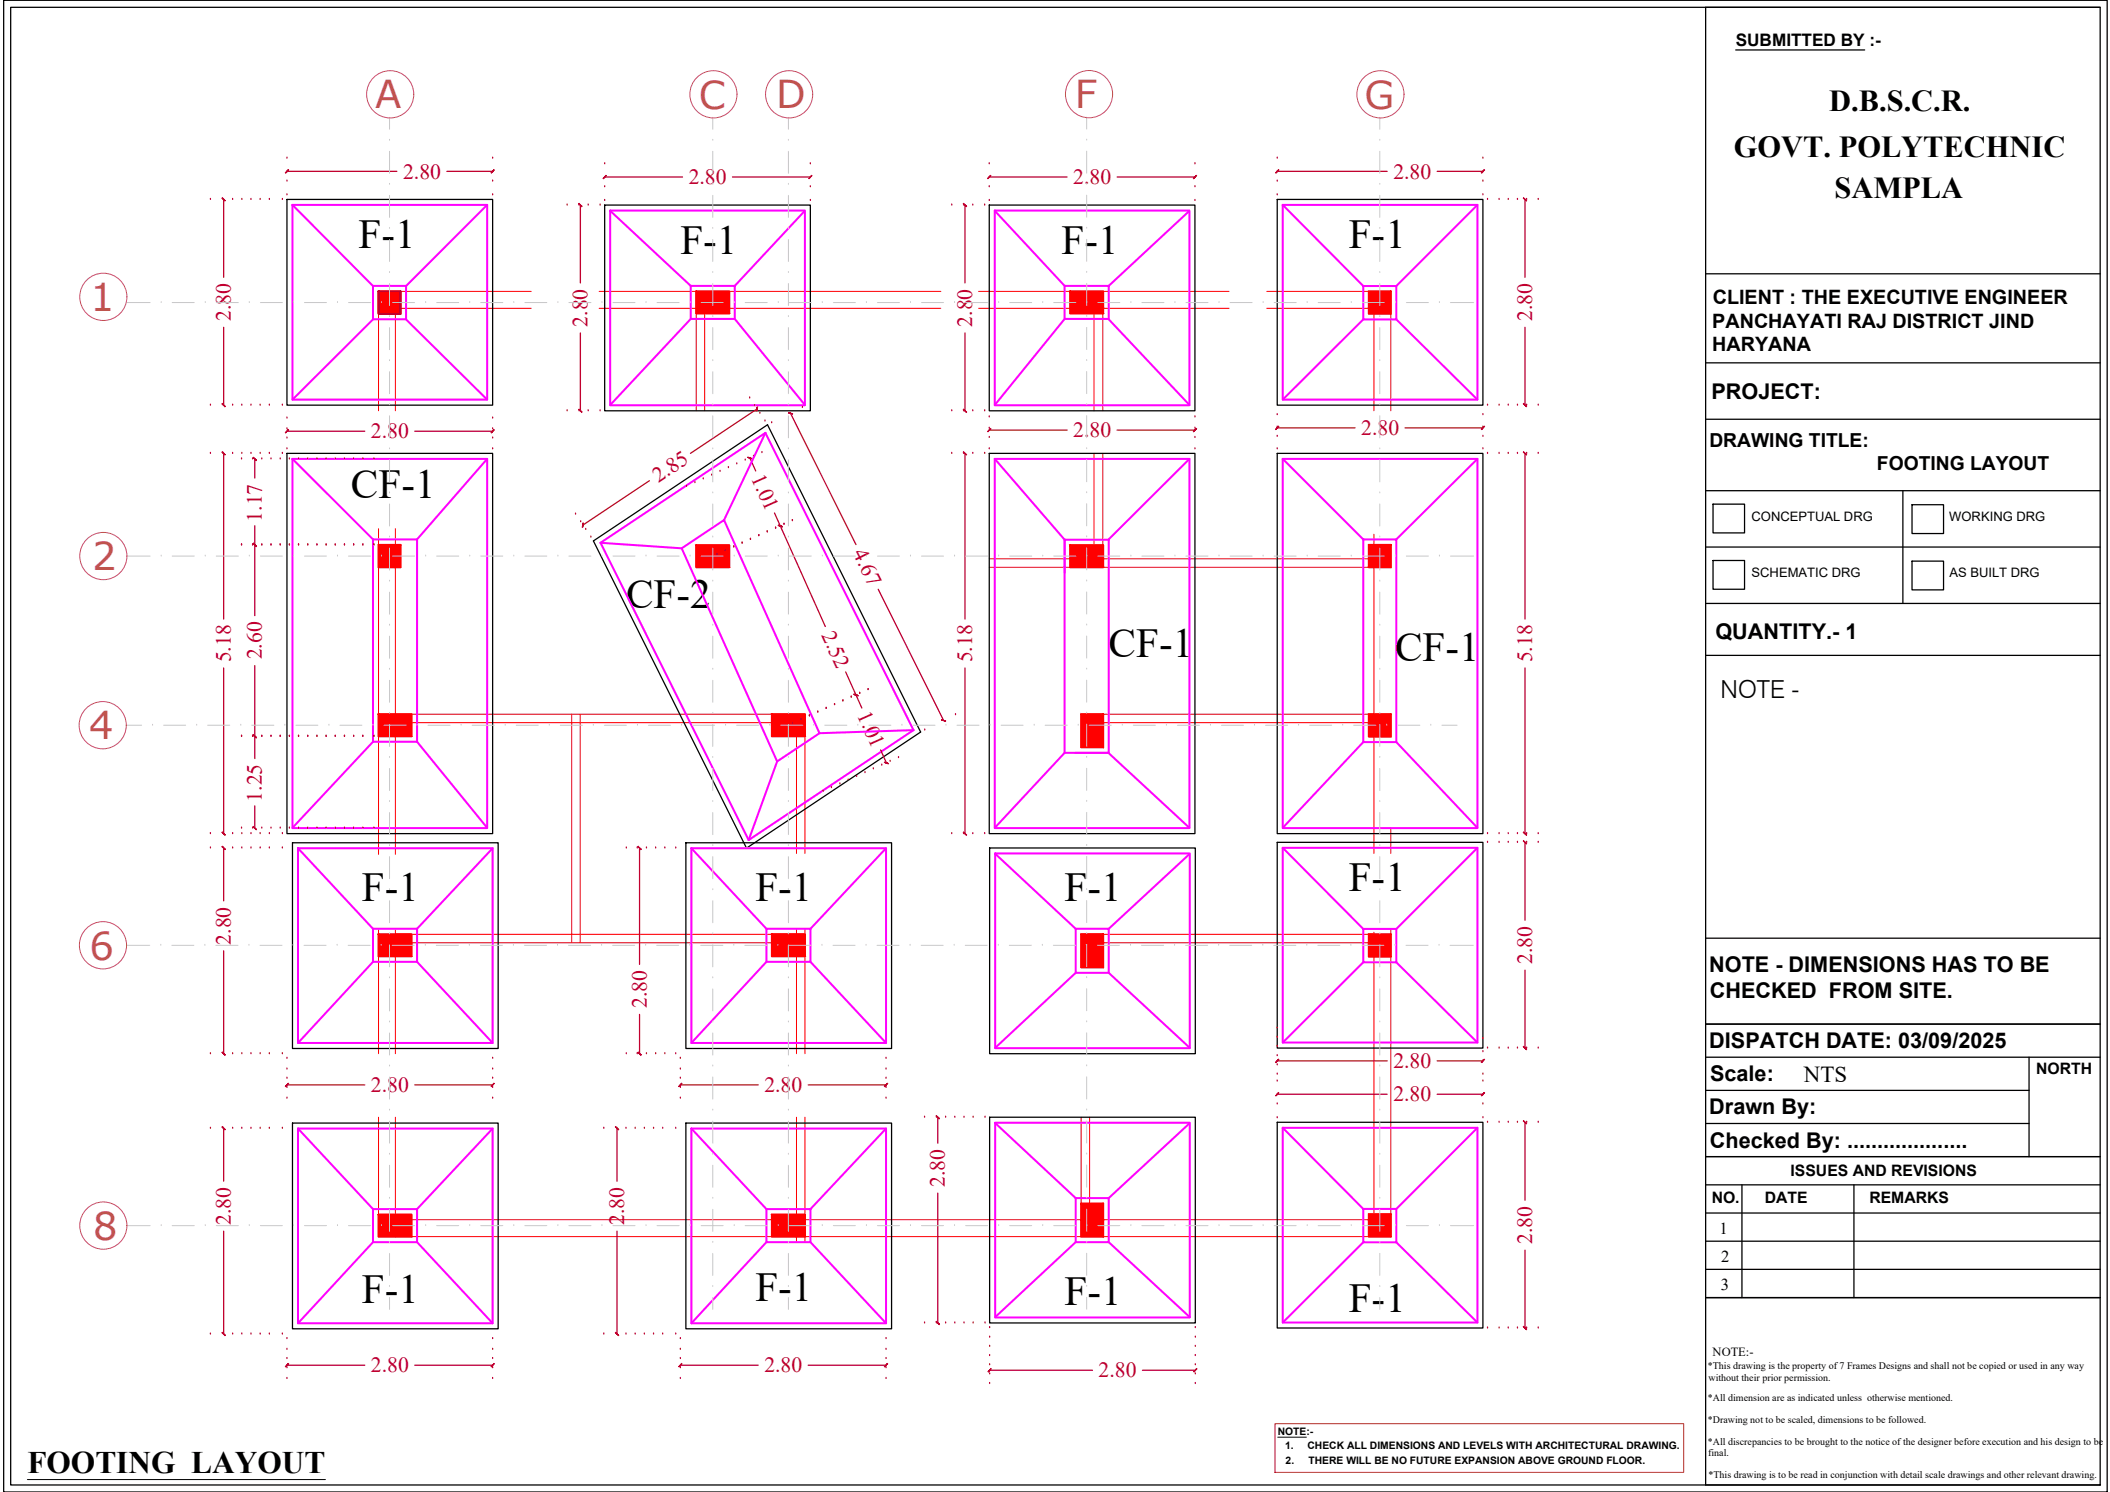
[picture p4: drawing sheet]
<svg xmlns="http://www.w3.org/2000/svg" width="420mm" height="297mm" viewBox="0 0 420 297" stroke-linecap="round" stroke-linejoin="round" font-family="sans-serif">
<defs><g id="words">
<g font-size="8.2">
<text x="71.4" y="49.5">F-1</text>
<text x="135.5" y="50.6">F-1</text>
<text x="211.4" y="50.6">F-1</text>
<text x="268.6" y="49.5">F-1</text>
<text x="69.9" y="99.1">CF-1</text>
<text x="124.7" y="121">CF-2</text>
<text x="220.8" y="130.9">CF-1</text>
<text x="277.8" y="131.6">CF-1</text>
<text x="72.1" y="179.4">F-1</text>
<text x="150.4" y="179.4">F-1</text>
<text x="212" y="179.4">F-1</text>
<text x="268.6" y="177.4">F-1</text>
<text x="72.1" y="259.5">F-1</text>
<text x="150.4" y="259">F-1</text>
<text x="212" y="259.7">F-1</text>
<text x="268.6" y="261.2">F-1</text>
</g>
<g font-size="7.7" fill="#b85c5c">
<text x="74.7" y="21.5">A</text>
<text x="139.2" y="21.6">C</text>
<text x="154.5" y="21.5">D</text>
<text x="214" y="21.5">F</text>
<text x="271.7" y="21.6">G</text>
<text x="17.9" y="61.8">1</text>
<text x="18.4" y="113.5">2</text>
<text x="17.7" y="147.1">4</text>
<text x="17.8" y="191">6</text>
<text x="18.5" y="246.9">8</text>
</g>
<text font-size="6.2" x="5.5" y="293.2">FOOTING LAYOUT</text>
<g font-size="6.1">
<text x="364.3" y="22.1">D.B.S.C.R.</text>
<text x="345.3" y="31.2">GOVT. POLYTECHNIC</text>
<text x="365.3" y="39.3">SAMPLA</text>
</g>
<text font-size="4.9" x="342.6" y="138.9">NOTE -</text>
<text font-size="4.6" x="359.2" y="215.5">NTS</text>
<g font-size="4.3" fill="#b8002e">
<text x="80.3" y="35.6">2.80</text>
<text x="277.5" y="35.6">2.80</text>
<text x="137.1" y="36.7">2.80</text>
<text x="213.7" y="36.7">2.80</text>
<text x="46" y="63.9" transform="rotate(-90 46 63.9)">2.80</text>
<text x="117" y="65.1" transform="rotate(-90 117 65.1)">2.80</text>
<text x="193.6" y="65.1" transform="rotate(-90 193.6 65.1)">2.80</text>
<text x="305.1" y="63.9" transform="rotate(-90 305.1 63.9)">2.80</text>
<text x="73.9" y="87.3">2.80</text>
<text x="213.7" y="87.1">2.80</text>
<text x="271.1" y="86.6">2.80</text>
<text x="149.5" y="95.1" transform="rotate(66 149.5 95.1)">1.01</text>
<text x="131.1" y="96.2" transform="rotate(-34 131.1 96.2)">2.85</text>
<text x="52.2" y="103.9" transform="rotate(-90 52.2 103.9)">1.17</text>
<text x="169.7" y="110.2" transform="rotate(63 169.7 110.2)">4.67</text>
<text x="46" y="131.9" transform="rotate(-90 46 131.9)">5.18</text>
<text x="52.2" y="131.3" transform="rotate(-90 52.2 131.3)">2.60</text>
<text x="163.5" y="126.4" transform="rotate(66 163.5 126.4)">2.52</text>
<text x="193.6" y="131.9" transform="rotate(-90 193.6 131.9)">5.18</text>
<text x="305.1" y="131.9" transform="rotate(-90 305.1 131.9)">5.18</text>
<text x="170.6" y="142.3" transform="rotate(66 170.6 142.3)">1.01</text>
<text x="52.2" y="159.6" transform="rotate(-90 52.2 159.6)">1.25</text>
<text x="46" y="188.1" transform="rotate(-90 46 188.1)">2.80</text>
<text x="305.1" y="191.9" transform="rotate(-90 305.1 191.9)">2.80</text>
<text x="128.8" y="200.7" transform="rotate(-90 128.8 200.7)">2.80</text>
<text x="277.5" y="212.6">2.80</text>
<text x="73.9" y="217.4">2.80</text>
<text x="152.2" y="217.4">2.80</text>
<text x="277.5" y="219.3">2.80</text>
<text x="188.2" y="236.3" transform="rotate(-90 188.2 236.3)">2.80</text>
<text x="46" y="243.9" transform="rotate(-90 46 243.9)">2.80</text>
<text x="124.3" y="243.9" transform="rotate(-90 124.3 243.9)">2.80</text>
<text x="305.1" y="247.7" transform="rotate(-90 305.1 247.7)">2.80</text>
<text x="73.9" y="273.2">2.80</text>
<text x="152.2" y="273.2">2.80</text>
<text x="218.8" y="274.2">2.80</text>
</g>
<g font-size="4.3">
<text x="340.8" y="79.4">PROJECT:</text>
<text x="341.6" y="127.3">QUANTITY.- 1</text>
<text x="340.4" y="193.4">NOTE - DIMENSIONS HAS TO BE</text>
<text x="340.5" y="198.6">CHECKED FROM SITE.</text>
<text x="340.4" y="208.7">DISPATCH DATE: 03/09/2025</text>
<text x="340.5" y="215.3">Scale:</text>
<text x="340.4" y="221.8">Drawn By:</text>
<text x="340.5" y="228.5">Checked By: ....................</text>
</g>
<g font-size="3.9">
<text x="341" y="65.2">PANCHAYATI RAJ DISTRICT JIND</text>
<text x="341" y="60.5">CLIENT : THE EXECUTIVE ENGINEER</text>
<text x="341" y="69.9">HARYANA</text>
</g>
<g font-size="3.8">
<text x="340.4" y="88.9">DRAWING TITLE:</text>
<text x="373.7" y="93.6">FOOTING LAYOUT</text>
</g>
<text font-size="3.4" x="345.6" y="9.2">SUBMITTED BY :-</text>
<g font-size="3.3">
<text x="342.4" y="245.6">1</text>
<text x="342.7" y="251.3">2</text>
<text x="342.7" y="256.9">3</text>
</g>
<g font-size="3.1">
<text x="405.5" y="213.9">NORTH</text>
<text x="340.8" y="239.6">NO.</text>
<text x="351.4" y="239.5">DATE</text>
<text x="356.6" y="234">ISSUES AND REVISIONS</text>
<text x="372.2" y="239.6">REMARKS</text>
</g>
<g font-size="2.6">
<text x="348.8" y="103.6">CONCEPTUAL DRG</text>
<text x="388.2" y="103.6">WORKING DRG</text>
<text x="348.8" y="114.9">SCHEMATIC DRG</text>
<text x="388.2" y="114.9">AS BUILT DRG</text>
</g>
<text font-size="2.5" x="341" y="270">NOTE:-</text>
<g font-size="2.1">
<text x="254.4" y="285.7">NOTE:-</text>
<text x="255.9" y="288.5">1.</text>
<text x="256" y="291.4">2.</text>
<text x="260.4" y="288.5">CHECK ALL DIMENSIONS AND LEVELS WITH ARCHITECTURAL DRAWING.</text>
<text x="260.6" y="291.4">THERE WILL BE NO FUTURE EXPANSION ABOVE GROUND FLOOR.</text>
</g>
<g font-size="2">
<text x="340.1" y="272.6">*This drawing is the property of 7 Frames Designs and shall not be copied or used in any way</text>
<text x="340.2" y="274.8">without their prior permission.</text>
<text x="340.1" y="279">*All dimension are as indicated unless otherwise mentioned.</text>
<text x="340.1" y="283.3">*Drawing not to be scaled, dimensions to be followed.</text>
<text x="340.1" y="287.7">*All discrepancies to be brought to the notice of the designer before execution and his design to be</text>
<text x="340.1" y="289.9">final.</text>
<text x="340.2" y="294.2">*This drawing is to be read in conjunction with detail scale drawings and other relevant drawing.</text>
</g>
</g></defs>
<!-- layer: WALL -->
<g fill="none" stroke="#f00" stroke-width=".2">
<path d="M105.8 58h-30.4v23.8M119.3 58h68M140.3 58v23.8M194.9 58h49.8M219.6 58v23.8M252.3 58h24.6v23.8M105.8 61.4h-27.1v20.4M119.3 61.4h68M138.6 61.4v20.4M194.9 61.4h49.8M217.8 61.4v20.4M252.3 61.4h21.3v20.4"/>
<path d="M217.8 90.3v22.6M219.6 90.3v22.6M75.4 105.3v64.8M78.7 105.3v64.8M197 111.3h76.6M197 112.9h76.6M273.6 106.4v63.5M75.4 142.2h84.9v27.7M78.7 143.9h81.6M113.8 142.2v45.5M115.5 142.2v45.5M158.6 142.2v27.7"/>
<path d="M215.3 142.2h61.6M215.3 143.9h61.6M276.9 164.9v5M75.4 185.1v24.7M78.7 186h81.6M78.7 187.7h81.6M78.7 185.1v24.7M158.6 185v24.8M160.3 185v24.8M215.3 186h58.3M215.3 187.7h58.3M273.6 185.6v57.2h-194.9"/>
<path d="M276.9 184.9v61.3h-201.5v-23.8M78.7 222.4v23.8M158.6 222.4v24.9M160.3 222.4v24.9M215.3 222.4v23.8M217 222.4v20.4"/>
</g>
<!-- layer: 0 -->
<g fill="none" stroke="#000" stroke-width=".25">
<path d="M.7 .1h418.9v296.9h-418.9zM2.1 1.5h416.1v294.1h-416.1zM345.6 9.9h25.7M418.2 1.5h-78.6v294.1h78.6M57.1 39.7h41v41h-41zM254.3 39.7h41v41h-41zM120.4 40.8h41v41h-41zM197 40.8h40.9v41h-40.9zM339.6 54.5h78.6M339.6 72.2h78.6M57.1 90.3h41v75.7h-41zM197 90.3h40.9v75.7h-40.9z"/>
<path d="M254.3 90.3h41v75.7h-41zM339.6 83.5h78.6M339.6 97.7h78.6M378.9 97.7v22.4M118.2 107.7l34.6-23.1 30.5 61.1-34.6 23.2zM339.6 108.9h78.6M341.1 100.4h6.3v5.7h-6.3zM341.1 111.6h6.3v5.7h-6.3zM380.7 100.5h6.3v5.7h-6.3zM380.7 111.7h6.3v5.7h-6.3zM339.6 130.5h78.6M339.6 120.1h78.6"/>
<path d="M58.2 167.8h41v40.9h-41zM136.6 167.8h40.9v40.9h-40.9zM197.1 168.8h40.9v41h-40.9zM254.3 167.7h41v41h-41zM339.6 186.8h78.6M339.6 217.1h64.4M339.6 210.5h78.6M339.6 203.9h78.6M404 210.5v19.8M58.2 223.6h41v40.9h-41zM136.6 223.6h40.9v40.9h-40.9zM197.1 222.4h40.9v41h-40.9z"/>
<path d="M254.3 223.4h41v41h-41zM339.6 230.3h78.6M339.6 235.9h78.6M339.6 223.7h64.4M346.9 235.9v22.4M369.2 235.9v22.4M339.6 241.5h78.6M339.6 252.7h78.6M339.6 247.1h78.6M418.2 258.3h-78.6h78.6"/>
</g>
<!-- layer: dimensions -->
<path d="M253.9 283.4h81.4v9.7h-81.4z" fill="none" stroke="#b82e00" stroke-width=".2"/>
<!-- layer: SETXT -->
<path d="M5.5 294.6h59.3M254.4 286.1h5.7" fill="none" stroke="#000" stroke-width=".2"/>
<!-- layer: FOOTING NEW -->
<g fill="none" stroke="#f0f" stroke-width=".4">
<path d="M58.2 40.8h38.8v38.8h-38.8zM58.2 40.8l16.1 16.1M74.3 56.9h6.6v6.7h-6.6zM97 40.8l-16.1 16.1M121.5 41.9h38.8v38.8h-38.8zM121.5 42l16 14.9M137.5 56.9h8.8v6.6h-8.8zM160.1 42.1l-13.8 14.8M198.1 41.9h38.7v38.8h-38.7zM198.1 42l13.9 14.9M212 56.9h8.8v6.6h-8.8zM236.7 42.1l-15.9 14.8"/>
<path d="M255.4 40.8h38.8v38.8h-38.8zM255.4 40.8l16.1 16.1M271.5 56.9h6.5v6.7h-6.5zM294.2 40.8l-16.2 16.1M74.3 63.6l-16.1 16M80.9 63.6l16.1 16M137.5 63.5l-16 17.1M146.3 63.5l14 17.1M212 63.5l-13.9 17.1M220.7 63.5l16.1 17.1M271.5 63.6l-16.1 16M278 63.6l16.2 16"/>
<path d="M58.2 91.4h38.8v73.5h-38.8zM58.2 91.4l16.1 16M97 91.4l-14 16M152.4 86.2l-8.2 17.3 19 42.5-8.5 5.6-19-42.4 8.5-5.7M152.4 86.2l29.5 59.2M152.4 86.2l-32.8 21.9M198.1 91.4h38.7v73.5h-38.7zM198.1 91.4l13.9 16v42.5M236.8 91.4l-16.1 16M255.4 91.4h38.8v73.5h-38.8zM255.4 91.4l16.1 16M294.2 91.4l-16.2 16"/>
<path d="M74.3 107.4v40.3M74.3 107.4h8.7M83 107.4v40.3M119.6 108.1l29.5 59.1M119.6 108.1l16.1 1.1M212 114v-6.6h8.8v42.5h-8.8M271.5 107.4h6.5v40.3h-6.5zM74.3 147.7l-16.1 17.1M74.3 147.7h8.7M83 147.7l14 17.1M154.7 151.6l-5.6 15.6M181.9 145.4l-32.8 21.8"/>
<path d="M181.9 145.4l-18.7 .6M212 149.9l-13.9 14.9M214.1 149.9h6.6l16.1 14.9M271.5 147.7l-16.1 17.1M278 147.7l16.2 17.1M59.3 168.9h38.8v38.7h-38.8zM59.3 168.9l15 16M98.1 168.9l-15.1 16M137.7 168.9h38.7v38.7h-38.7zM137.7 168.9l14.9 16M176.4 168.9l-15 16M198.2 169.9h38.7v38.8h-38.7z"/>
<path d="M198.2 170l16 14.9M236.8 170.1l-16 14.8M255.4 168.8h38.8v38.8h-38.8zM255.4 168.8l16.1 16.1M294.2 168.8l-16.2 16.1M74.3 184.9h8.7v6.6h-8.7zM74.3 191.5l-15 16.1M83 191.5l15.1 16.1M152.6 184.9h8.8v6.6h-8.8zM152.6 191.5l-14.9 16.1M161.4 191.5l15 16.1M214.2 184.9h6.6v8.8h-6.6z"/>
<path d="M214.2 193.7l-16 14.9M220.8 193.7l16.1 14.9M271.5 184.9h6.5v6.7h-6.5zM271.5 191.6l-16.1 16M278 191.6l16.2 16M59.3 224.7h38.8v38.7h-38.8zM59.3 224.7l15 16M98.1 224.7l-15.1 16M137.7 224.7h38.7v38.7h-38.7zM137.7 224.7l14.9 16M176.4 224.7l-15 16M198.2 223.5h38.7v38.8h-38.7z"/>
<path d="M198.2 223.6l16 14.9M214.2 238.5h6.6v8.8h-6.6zM236.8 223.7l-16 14.8M255.4 224.5h38.8v38.8h-38.8zM255.4 224.5l16.1 16.2M294.2 224.5l-16.2 16.2M74.3 240.7h8.7v6.6h-8.7zM74.3 247.3l-15 16.1M83 247.3l15.1 16.1M152.6 240.7h8.8v6.6h-8.8zM152.6 247.3l-14.9 16.1M161.4 247.3l15 16.1"/>
<path d="M214.2 247.3l-16 14.9M220.8 247.3l16.1 14.9M271.5 240.7h6.5v6.6h-6.5zM271.5 247.3l-16.1 16M278 247.3l16.2 16"/>
</g>
<!-- layer: DEMISION -->
<g fill="none" stroke="#b8002e" stroke-width=".25">
<path d="M41.9 39.7h.1M44.5 39.7h.1M44.5 39.7v15.5M46.3 39.7h.1M48.2 39.7h.1M50 39.7h.1M51.8 39.7h.1M53.6 39.7h.1M56.2 39.7h.1M57.1 31.5h.1M57.1 34.2h.1M57.1 36.1h.1"/>
<path d="M57.1 38.8h.1M57.1 34.1h21.9M89 34.1h9.1M98.1 31.5h.1M98.1 34.2h.1M98.1 36.1h.1M98.1 38.8h.1M120.4 32.6h.1M120.4 35.3h.1M120.4 37.2h.1M120.4 39.9h.1M120.4 35.2h15.5"/>
<path d="M145.9 35.2h15.5M161.4 32.6h.1M161.4 35.3h.1M161.4 37.2h.1M161.4 39.9h.1M197 32.6h.1M197 35.3h.1M197 37.2h.1M197 39.9h.1M197 35.2h15.5M222.4 35.2h15.5M237.9 32.6h.1"/>
<path d="M237.9 35.3h.1M237.9 37.2h.1M237.9 39.9h.1M254.3 31.5h.1M254.3 34.2h.1M254.3 36.1h.1M254.3 38.8h.1M254.3 34.1h21.9M286.2 34.1h9.1M295.3 31.5h.1M295.3 34.2h.1M295.3 36.1h.1"/>
<path d="M295.3 38.8h.1M296.2 39.7h.1M298.5 39.7h.1M300.3 39.7h.1M302.2 39.7h.1M303.7 39.7v15.5M304 39.7h.1M306.3 39.7h.1M112.9 40.8h.1M115.3 40.8h.1M115.6 40.8v15.5M117.1 40.8h.1"/>
<path d="M119.5 40.8h.1M189.5 40.8h.1M191.9 40.8h.1M192.2 40.8v15.5M193.7 40.8h.1M196.1 40.8h.1M44.5 65.2v15.5M115.6 66.3v15.5M149.3 79.2h.1M192.2 66.3v15.5M303.7 65.2v15.5M41.9 90.3h.1"/>
<path d="M41.9 80.7h.1M44.5 90.3h.1M44.5 80.7h.1M44.5 90.3v32.9M46.3 90.3h.1M46.3 80.7h.1M48.1 91.4h.1M48.2 90.3h.1M48.2 80.7h.1M50 90.3h.1M50 80.7h.1M50.3 91.4h.1"/>
<path d="M50.7 91.4v3.8M51.8 90.3h.1M51.8 80.7h.1M52.1 91.4h.1M53.6 90.3h.1M53.6 80.7h.1M54 91.4h.1M55.8 91.4h.1M56.2 90.3h.1M56.2 80.7h.1M57.1 83.2h.1M57.1 85.4h.1"/>
<path d="M57.1 87.2h.1M57.1 89.4h.1M57.1 85.8h15.5M57.6 91.4h.1M59.4 91.4h.1M61.3 91.4h.1M63.1 91.4h.1M64.9 91.4h.1M66.8 91.4h.1M68.6 91.4h.1M70.4 91.4h.1M72.3 91.4h.1"/>
<path d="M74.5 91.4h.1M82.6 85.8h15.5M98.1 83.2h.1M98.1 85.4h.1M98.1 87.2h.1M98.1 89.4h.1M112.9 81.8h.1M115.3 81.8h.1M117.1 81.8h.1M119.5 81.8h.1M129.3 95.7l-13.2 8.8M136.7 96.8h.1"/>
<path d="M138.4 96.1h.1M140 95.3h.1M141.7 94.6h.1M143.4 93.8h.1M145 93.1h.1M146.7 92.3h.1M148.4 91.6h.1M149.3 91.2l1.2 2.6M150.1 90.9h.1M150.3 80.8h.1M150.7 81.4l-13.2 8.9M151.3 82.3h.1"/>
<path d="M151.7 90.1h.1M152.3 83.8h.1M153.7 84.2h.1M157.4 82.3l13 26.1M159.8 81.1h.1M189.5 81.8h.1M189.5 90.3h.1M191.9 81.8h.1M191.9 90.3h.1M192.2 90.3v32.9M193.7 81.8h.1M193.7 90.3h.1"/>
<path d="M196.1 81.8h.1M196.1 90.3h.1M197 83h.1M197 85.3h.1M197 87.1h.1M197 89.4h.1M197 85.6h15.5M222.4 85.6h15.5M237.9 83h.1M237.9 85.3h.1M237.9 87.1h.1M237.9 89.4h.1"/>
<path d="M254.3 82.5h.1M254.3 85h.1M254.3 86.9h.1M254.3 89.4h.1M254.3 85.2h15.5M279.8 85.2h15.5M295.3 82.5h.1M295.3 85h.1M295.3 86.9h.1M295.3 89.4h.1M296.2 90.3h.1M296.2 80.7h.1"/>
<path d="M298.5 90.3h.1M298.5 80.7h.1M300.3 90.3h.1M300.3 80.7h.1M302.2 90.3h.1M302.2 80.7h.1M303.7 90.3v32.9M304 90.3h.1M304 80.7h.1M306.3 90.3h.1M306.3 80.7h.1M48.1 108.5h.1"/>
<path d="M50.3 108.5h.1M50.7 104.7v17.9M52.1 108.5h.1M54 108.5h.1M55.8 108.5h.1M57.6 108.5h.1M59.4 108.5h.1M61.3 108.5h.1M63.1 108.5h.1M64.9 108.5h.1M66.8 108.5h.1M68.6 108.5h.1"/>
<path d="M70.4 108.5h.1M72.3 108.5h.1M74.5 108.5h.1M114.6 102.3h.1M115.6 103.9h.1M116.6 105.4h.1M117.7 106.9h.1M142.8 110.4h.1M144.4 109.6h.1M146.1 108.9h.1M147.8 108.1h.1M149.4 107.4h.1"/>
<path d="M151.1 106.6h.1M152.8 105.9h.1M154.2 102.1l10.1 22.6M154.4 105.1h.1M156.1 104.4h.1M157.8 103.6h.1M174.9 117.3l13 26.2M44.5 133v33M50.7 132.5v18.5M167.8 139.5h.1M168.4 133.8l3.2 7.2M169.5 138.8h.1"/>
<path d="M171.2 138h.1M172.9 137.3h.1M192.2 133v33M303.7 133v33M48.1 146.6h.1M50.3 146.6h.1M52.1 146.6h.1M54 146.6h.1M55.8 146.6h.1M57.6 146.6h.1M59.4 146.6h.1M61.3 146.6h.1"/>
<path d="M63.1 146.6h.1M64.9 146.6h.1M66.8 146.6h.1M68.6 146.6h.1M70.4 146.6h.1M72.3 146.6h.1M74.5 146.6h.1M157.8 144h.1M159.5 143.3h.1M161.2 142.5h.1M162.8 141.8h.1M163.9 157.6h.1"/>
<path d="M164.5 141h.1M165.6 156.8h.1M166.2 140.3h.1M167.2 156.1h.1M168.9 155.3h.1M170.6 154.6h.1M172.2 153.8h.1M173.9 153.1h.1M175.4 149.3l1.1 2.6M175.6 152.3h.1M177.2 151.6h.1M178.9 150.8h.1"/>
<path d="M184.1 145.3h.1M190.3 142.3h.1M41.9 166h.1M41.9 168.8h.1M44.5 166h.1M44.5 168.8h.1M44.5 168.8v10.6M46.3 166h.1M46.3 168.8h.1M48.1 164.9h.1M48.2 166h.1M48.2 168.8h.1"/>
<path d="M50 166h.1M50 168.8h.1M50.3 164.9h.1M50.7 160.4v4.5M51.8 166h.1M51.8 168.8h.1M52.1 164.9h.1M53.6 166h.1M53.6 168.8h.1M54 164.9h.1M55.8 164.9h.1M56.2 166h.1"/>
<path d="M56.2 168.8h.1M57.6 164.9h.1M59.4 164.9h.1M61.3 164.9h.1M63.1 164.9h.1M64.9 164.9h.1M66.8 164.9h.1M68.6 164.9h.1M70.4 164.9h.1M72.3 164.9h.1M74.5 164.9h.1M124.7 168.8h.1"/>
<path d="M126.9 168.8h.1M127.3 168.8v23.2M128.7 168.8h.1M130.6 168.8h.1M132.4 168.8h.1M134.6 168.8h.1M189.5 166h.1M191.9 166h.1M193.7 166h.1M196.1 166h.1M296.2 167.7h.1M296.2 166h.1"/>
<path d="M298.5 167.7h.1M298.5 166h.1M300.3 167.7h.1M300.3 166h.1M302.2 167.7h.1M302.2 166h.1M303.7 167.7v15.5M304 167.7h.1M304 166h.1M306.3 167.7h.1M306.3 166h.1M44.5 189.3v20.5"/>
<path d="M303.7 193.1v15.6M41.9 209.8h.1M44.5 209.8h.1M46.3 209.8h.1M48.2 209.8h.1M50 209.8h.1M51.8 209.8h.1M53.6 209.8h.1M56.2 209.8h.1M57.1 218.6h.1M57.1 216.5h.1M57.1 214.7h.1"/>
<path d="M57.1 212.8h.1M57.1 210.7h.1M57.1 216h15.5M82.6 216h15.5M98.1 218.6h.1M98.1 216.5h.1M98.1 214.7h.1M98.1 212.8h.1M98.1 210.7h.1M124.7 209.8h.1M126.9 209.8h.1M127.3 201.9v7.9"/>
<path d="M128.7 209.8h.1M130.6 209.8h.1M132.4 209.8h.1M134.6 209.8h.1M135.5 218.6h.1M135.5 216.5h.1M135.5 214.7h.1M135.5 212.8h.1M135.5 210.7h.1M135.5 216h15.5M160.9 216h15.5M176.4 218.6h.1"/>
<path d="M176.4 216.5h.1M176.4 214.7h.1M176.4 212.8h.1M176.4 210.7h.1M254.3 215.2h.1M254.3 218h.1M254.3 219.8h.1M254.3 213.8h.1M254.3 212h.1M254.3 210.2h.1M254.3 208.3h.1M254.3 206.5h.1"/>
<path d="M254.3 204.6h.1M254.3 217.9h21.9M254.3 211.2h21.9M286.2 217.9h9.1M286.2 211.2h9.1M295.3 215.2h.1M295.3 218h.1M295.3 219.8h.1M295.3 213.8h.1M295.3 211.2h.1M295.3 209.4h.1M295.3 206.8h.1"/>
<path d="M296.2 208.7h.1M298.5 208.7h.1M300.3 208.7h.1M302.2 208.7h.1M304 208.7h.1M306.3 208.7h.1M41.9 224.6h.1M44.5 224.6h.1M44.5 224.6v10.6M46.3 224.6h.1M48.2 224.6h.1M50 224.6h.1"/>
<path d="M51.8 224.6h.1M53.6 224.6h.1M56.2 224.6h.1M120.2 224.6h.1M122.8 224.6h.1M122.9 224.6v10.6M124.7 224.6h.1M126.5 224.6h.1M128.3 224.6h.1M130.1 224.6h.1M132 224.6h.1M134.6 224.6h.1"/>
<path d="M184.1 222.4h.1M186.5 222.4h.1M186.7 222.4v5.2M186.7 237.5v25.9M188.3 222.4h.1M190.1 222.4h.1M192 222.4h.1M193.8 222.4h.1M196.2 222.4h.1M254.3 222.5h.1M295.3 222.5h.1M296.2 223.4h.1"/>
<path d="M298.5 223.4h.1M300.3 223.4h.1M302.2 223.4h.1M303.7 223.4v15.5M304 223.4h.1M306.3 223.4h.1M44.5 245.1v20.5M122.9 245.1v20.5M303.7 248.9v15.5M41.9 265.6h.1M44.5 265.6h.1M46.3 265.6h.1"/>
<path d="M48.2 265.6h.1M50 265.6h.1M51.8 265.6h.1M53.6 265.6h.1M56.2 265.6h.1M57.1 274.4h.1M57.1 272.3h.1M57.1 270.5h.1M57.1 268.6h.1M57.1 266.5h.1M57.1 271.8h15.5M82.6 271.8h15.5"/>
<path d="M98.1 274.4h.1M98.1 272.3h.1M98.1 270.5h.1M98.1 268.6h.1M98.1 266.5h.1M120.2 265.6h.1M122.8 265.6h.1M124.7 265.6h.1M126.5 265.6h.1M128.3 265.6h.1M130.1 265.6h.1M132 265.6h.1"/>
<path d="M134.6 265.6h.1M135.5 274.4h.1M135.5 272.3h.1M135.5 270.5h.1M135.5 268.6h.1M135.5 266.5h.1M135.5 271.8h15.5M160.9 271.8h15.5M176.4 274.4h.1M176.4 272.3h.1M176.4 270.5h.1M176.4 268.6h.1"/>
<path d="M176.4 266.5h.1M184.1 263.4h.1M186.5 263.4h.1M188.3 263.4h.1M190.1 263.4h.1M192 263.4h.1M193.8 263.4h.1M196.2 263.4h.1M197.1 275.4h.1M197.1 273.5h.1M197.1 271.7h.1M197.1 269.9h.1"/>
<path d="M197.1 268h.1M197.1 266.2h.1M197.1 264.3h.1M197.1 272.8h20.4M227.5 272.8h10.5M238 275.4h.1M238 273.5h.1M238 271.7h.1M238 269.9h.1M238 268h.1M238 266.2h.1M238 264.3h.1"/>
<path d="M296.2 264.4h.1M298.5 264.4h.1M300.3 264.4h.1M302.2 264.4h.1M304 264.4h.1M306.3 264.4h.1"/>
</g>
<g fill="#b8002e" stroke="#b8002e" stroke-width=".2">
<path d="M254.6 33.8l-.5 .6zM254.6 33.8l-.5 .6z"/>
<path d="M295 34.4l.6-.6zM295.6 33.8l-.6 .6z"/>
<path d="M57.4 85.5l-.5 .7zM56.8 86.1l.6-.6z"/>
<path d="M97.8 86.1l.6-.6zM98.4 85.5l-.6 .7z"/>
<path d="M44.2 90l.7 .5zM44.2 90l.7 .5z"/>
<path d="M44.3 165.6l.6 .6zM44.2 165.7l.7 .5z"/>
<path d="M57.4 215.7l-.5 .6zM57.4 215.7l-.5 .6z"/>
<path d="M98.4 215.7l-.6 .6zM98.4 215.7l-.6 .6z"/>
<path d="M44.2 168.6l.7 .5zM44.3 168.5l.6 .6z"/>
<path d="M44.3 209.5l.6 .5zM44.2 209.5l.7 .5z"/>
<path d="M120.7 34.9l-.6 .7zM120.7 34.9l-.6 .7z"/>
<path d="M161 35.5l.6-.6zM161.6 34.9l-.5 .7z"/>
<path d="M115.2 40.6l.6 .5zM115.2 40.6l.7 .5z"/>
<path d="M115.2 81.5l.7 .5zM115.2 81.5l.6 .6z"/>
<path d="M197.3 34.9l-.6 .7zM196.7 35.5l.6-.6z"/>
<path d="M237.6 35.5l.6-.6zM238.2 34.9l-.5 .7z"/>
<path d="M191.8 40.6l.7 .5zM191.8 40.6l.7 .5z"/>
<path d="M191.9 81.5l.6 .5zM191.8 81.5l.7 .5z"/>
<path d="M186.4 222.2l.6 .6zM186.4 222.2l.7 .5z"/>
<path d="M186.5 263.1l.6 .5zM186.4 263.1l.6 .6z"/>
<path d="M197.3 272.5l-.5 .6zM197.3 272.5l-.5 .6z"/>
<path d="M237.7 273.1l.6-.6zM238.3 272.5l-.5 .6z"/>
<path d="M170.1 138.3l.8 .2zM170.1 138.2l.8 .3z"/>
<path d="M176.1 151.7l.8 .3zM176.1 151.8l.8 .2z"/>
<path d="M170.1 138.2l.8 .3zM170.1 138.3l.8 .2z"/>
<path d="M155 104.6l.8 .2zM155 104.5l.8 .3z"/>
<path d="M155 104.5l.8 .3zM155 104.6l.8 .2z"/>
<path d="M148.9 91.1l.8 .2zM148.9 91l.8 .3z"/>
<path d="M116.1 104.1l-.1 .9zM116.1 104.1l-.2 .8z"/>
<path d="M150.8 81l-.1 .8zM150.8 81l-.1 .8z"/>
<path d="M57.4 33.8l-.5 .6zM56.8 34.4l.6-.6z"/>
<path d="M97.8 34.4l.6-.6zM98.4 33.8l-.6 .6z"/>
<path d="M44.2 39.4l.7 .6zM44.2 39.4l.7 .6z"/>
<path d="M44.3 80.3l.6 .6zM44.2 80.4l.7 .5z"/>
<path d="M135.7 215.7l-.5 .6zM135.7 215.7l-.5 .6z"/>
<path d="M176.1 216.3l.6-.6zM176.7 215.7l-.5 .6z"/>
<path d="M127 168.6l.7 .5zM127.1 168.5l.6 .6z"/>
<path d="M127.1 209.5l.6 .5zM127 209.5l.7 .5z"/>
<path d="M57.4 271.5l-.5 .6zM57.4 271.5l-.5 .6z"/>
<path d="M98.4 271.5l-.6 .6zM98.4 271.5l-.6 .6z"/>
<path d="M44.2 224.4l.7 .5zM44.2 224.4l.7 .5z"/>
<path d="M44.3 265.3l.6 .5zM44.2 265.3l.7 .5z"/>
<path d="M135.7 271.5l-.5 .6zM135.7 271.5l-.6 .6z"/>
<path d="M176.1 272.1l.6-.6zM176.7 271.5l-.5 .6z"/>
<path d="M122.5 224.4l.7 .5zM122.5 224.4l.7 .5z"/>
<path d="M122.6 265.3l.6 .5zM122.5 265.3l.7 .5z"/>
<path d="M254.6 217.5l-.5 .7zM254.6 217.5l-.5 .7z"/>
<path d="M295.6 217.5l-.6 .6zM295.6 217.5l-.6 .7z"/>
<path d="M254.6 210.9l-.5 .6zM254.6 210.9l-.5 .6z"/>
<path d="M295.6 210.9l-.6 .6zM295.6 210.9l-.6 .6z"/>
<path d="M303.4 264.1l.6 .6zM303.3 264.1l.6 .6z"/>
<path d="M303.3 223.2l.6 .6zM303.3 223.2l.7 .5z"/>
<path d="M303.4 208.3l.6 .6zM303.3 208.4l.6 .6z"/>
<path d="M303.3 167.4l.6 .6zM303.4 167.4l.6 .6z"/>
<path d="M303.4 165.6l.6 .6zM303.3 165.7l.6 .6z"/>
<path d="M303.3 90l.6 .6zM303.3 90l.7 .5z"/>
<path d="M303.4 80.3l.6 .6zM303.3 80.4l.6 .6z"/>
<path d="M303.3 39.4l.6 .6zM303.3 39.4l.7 .6z"/>
<path d="M237.6 85.9l.6-.6zM238.2 85.3l-.5 .7z"/>
<path d="M197.3 85.3l-.6 .7zM196.7 85.9l.6-.6z"/>
<path d="M254.6 84.9l-.5 .6zM254.6 84.9l-.5 .6z"/>
<path d="M295 85.4l.6-.5zM295.6 84.9l-.6 .6z"/>
<path d="M191.8 90l.7 .5zM191.8 90l.7 .5z"/>
<path d="M191.9 165.6l.6 .6zM191.8 165.7l.7 .5z"/>
<path d="M157 82.2l.8 .2zM157 82.1l.8 .3z"/>
<path d="M187.5 143.3l.8 .2zM187.5 143.4l.8 .2z"/>
<path d="M50.5 108.2l.6 .6zM50.4 108.2l.7 .6z"/>
<path d="M50.4 91.1l.6 .6zM50.4 91.1l.7 .5z"/>
<path d="M50.4 108.2l.7 .6zM50.5 108.2l.6 .6z"/>
<path d="M50.5 146.3l.6 .5zM50.4 146.3l.6 .6z"/>
<path d="M50.4 146.3l.6 .6zM50.5 146.3l.6 .5z"/>
<path d="M50.5 164.5l.6 .6zM50.4 164.6l.6 .6z"/>
</g>
<!-- layer: COL 1 -->
<g fill="#f00" stroke="#f00" stroke-width=".2">
<path d="M138.6 58l6.6 4.4v-4.4zM138.6 58l6.6 4.4h-6.6z"/>
<path d="M213.1 58l6.6 4.4v-4.4zM213.1 58l6.6 4.4h-6.6z"/>
<path d="M215.3 239.6l4.4 6.6v-6.6zM215.3 239.6l4.4 6.6h-4.4z"/>
<path d="M153.7 241.8l6.6 4.4v-4.4zM153.7 241.8l6.6 4.4h-6.6z"/>
<path d="M215.3 142.2l4.4 6.6v-6.6zM215.3 142.2l4.4 6.6h-4.4z"/>
<path d="M215.3 186l4.4 6.6v-6.6zM215.3 186l4.4 6.6h-4.4z"/>
<path d="M138.6 108.5l6.6 4.4v-4.4zM138.6 108.5l6.6 4.4h-6.6z"/>
<path d="M213.1 108.5l6.6 4.4v-4.4zM213.1 108.5l6.6 4.4h-6.6z"/>
<path d="M75.4 58l4.4 4.5v-4.5zM75.4 58l4.4 4.5h-4.4z"/>
<path d="M75.4 108.5l4.4 4.4v-4.4zM75.4 108.5l4.4 4.4h-4.4z"/>
<path d="M272.6 58l4.3 4.5v-4.5zM272.6 58l4.3 4.5h-4.3z"/>
<path d="M272.6 142.2l4.3 4.4v-4.4zM272.6 142.2l4.3 4.4h-4.3z"/>
<path d="M272.6 186l4.3 4.5v-4.5zM272.6 186l4.3 4.5h-4.3z"/>
<path d="M272.6 241.7l4.3 4.5v-4.5zM272.6 241.7l4.3 4.5h-4.3z"/>
<path d="M272.6 108.5l4.3 4.4v-4.4zM272.6 108.5l4.3 4.4h-4.3z"/>
<path d="M153.7 186l6.6 4.4v-4.4zM153.7 186l6.6 4.4h-6.6z"/>
<path d="M153.7 142.2l6.6 4.4v-4.4zM153.7 142.2l6.6 4.4h-6.6z"/>
<path d="M75.4 241.8l6.6 4.4v-4.4zM75.4 241.8l6.6 4.4h-6.6z"/>
<path d="M75.4 186l6.6 4.4v-4.4zM75.4 186l6.6 4.4h-6.6z"/>
<path d="M75.4 142.2l6.6 4.4v-4.4zM75.4 142.2l6.6 4.4h-6.6z"/>
</g>
<g fill="none" stroke="#f00" stroke-width=".4">
<path d="M75.4 58h4.4v4.5h-4.4zM138.6 58h6.6v4.4h-6.6zM213.1 58h6.6v4.4h-6.6zM272.6 58h4.3v4.5h-4.3zM75.4 108.5h4.4v4.4h-4.4zM138.6 108.5h6.6v4.4h-6.6zM213.1 108.5h6.6v4.4h-6.6zM272.6 108.5h4.3v4.4h-4.3zM75.4 142.2h6.6v4.4h-6.6zM153.7 142.2h6.6v4.4h-6.6zM215.3 142.2h4.4v6.6h-4.4zM272.6 142.2h4.3v4.4h-4.3z"/>
<path d="M75.4 186h6.6v4.4h-6.6zM153.7 186h6.6v4.4h-6.6zM215.3 186h4.4v6.6h-4.4zM272.6 186h4.3v4.5h-4.3zM215.3 239.6h4.4v6.6h-4.4zM75.4 241.8h6.6v4.4h-6.6zM153.7 241.8h6.6v4.4h-6.6zM272.6 241.7h4.3v4.5h-4.3z"/>
</g>
<!-- layer: DEMISION -->
<path d="M75.4 58h4.4v4.5h-4.4z" fill="none" stroke="#b8002e" stroke-width=".4"/>
<!-- layer: grid -->
<g fill="none" stroke="#c7c8ca" stroke-width=".2">
<path d="M77.6 27.9h.1M77.6 36.7h.1M77.6 23.4v2.3M77.6 30.1v4.4M77.6 38.9v4.4M141.9 27.9h.1M141.9 36.7h.1M141.9 23.4v2.3M141.9 30.1v4.4M141.9 38.9v4.4M157 27.9h.1M157 36.7h.1"/>
<path d="M157 23.4v2.3M157 30.1v4.4M157 38.9v4.4M216.4 27.9h.1M216.4 36.7h.1M216.4 23.3v2.4M216.4 30.1v4.4M216.4 38.9v4.4M274.8 27.9h.1M274.8 36.7h.1M274.8 23.4v2.3M274.8 30.1v4.4"/>
<path d="M274.8 38.9v4.4M77.6 45.5h.1M77.6 54.3h.1M77.6 47.7v4.4M77.6 56.4v4.4M141.9 45.5h.1M141.9 54.3h.1M141.9 47.7v4.4M141.9 56.4v4.4M157 45.5h.1M157 54.3h.1M157 47.7v4.4"/>
<path d="M157 56.4v4.4M216.4 45.4h.1M216.4 54.2h.1M216.4 47.6v4.4M216.4 56.4v4.4M274.8 45.5h.1M274.8 54.3h.1M274.8 47.7v4.4M274.8 56.4v4.4M25.3 60.2h4.6M32.1 60.2h.1M34.3 60.2h4.4"/>
<path d="M40.9 60.2h.1M43.1 60.2h4.4M49.6 60.2h.1M51.8 60.2h4.4M58.4 60.2h.1M60.6 60.2h4.4M67.2 60.2h.1M69.4 60.2h4.4M76 60.2h.1M77.6 63h.1M77.6 71.8h.1M77.6 65.2v4.4"/>
<path d="M77.6 74v4.4M78.2 60.2h4.4M84.8 60.2h.1M87 60.2h4.3M93.5 60.2h.1M95.7 60.2h4.4M102.3 60.2h.1M104.5 60.2h4.4M111.1 60.2h.1M113.3 60.2h4.4M119.9 60.2h.1M122.1 60.2h4.3"/>
<path d="M128.6 60.2h.1M130.8 60.2h4.4M137.4 60.2h.1M139.6 60.2h4.4M141.9 63h.1M141.9 71.8h.1M141.9 65.2v4.4M141.9 74v4.4M146.2 60.2h.1M148.4 60.2h4.4M155 60.2h.1M157 63h.1"/>
<path d="M157 71.8h.1M157 65.2v4.4M157 74v4.4M157.2 60.2h4.4M163.7 60.2h.1M165.9 60.2h4.4M172.5 60.2h.1M174.7 60.2h4.4M181.3 60.2h.1M183.5 60.2h4.4M190.1 60.2h.1M192.3 60.2h4.4"/>
<path d="M198.9 60.2h.1M201.1 60.2h4.3M207.6 60.2h.1M209.8 60.2h4.4M216.4 63h.1M216.4 71.8h.1M216.4 65.2v4.4M216.4 74v4.4M216.4 60.2h.1M218.6 60.2h4.4M225.2 60.2h.1M227.4 60.2h4.4"/>
<path d="M234 60.2h.1M236.2 60.2h4.3M242.7 60.2h.1M244.9 60.2h4.4M251.5 60.2h.1M253.7 60.2h4.4M260.3 60.2h.1M262.5 60.2h4.4M269.1 60.2h.1M271.3 60.2h4.4M274.8 63h.1M274.8 71.8h.1"/>
<path d="M274.8 65.2v4.4M274.8 74v4.4M277.9 60.2h.1M280 60.2h4.4M286.6 60.2h.1M288.8 60.2h4.6M77.6 80.6h.1M77.6 89.4h.1M77.6 98.1h.1M77.6 82.8v4.4M77.6 91.6v4.3M141.9 80.6h.1"/>
<path d="M141.9 89.4h.1M141.9 98.1h.1M141.9 82.8v4.4M141.9 91.6v4.3M157 80.6h.1M157 89.4h.1M157 98.1h.1M157 82.8v4.4M157 91.6v4.3M216.4 80.6h.1M216.4 89.3h.1M216.4 98.1h.1"/>
<path d="M216.4 82.7v4.4M216.4 91.5v4.4M274.8 80.6h.1M274.8 89.4h.1M274.8 98.1h.1M274.8 82.8v4.4M274.8 91.6v4.3M25.3 110.7h4.6M32.1 110.7h.1M34.3 110.7h4.4M40.9 110.7h.1M43.1 110.7h4.4"/>
<path d="M49.6 110.7h.1M51.8 110.7h4.4M58.4 110.7h.1M60.6 110.7h4.4M67.2 110.7h.1M69.4 110.7h4.4M76 110.7h.1M77.6 106.9h.1M77.6 115.7h.1M77.6 100.3v4.4M77.6 109.1v4.4M77.6 117.9v4.4"/>
<path d="M78.2 110.7h4.4M84.8 110.7h.1M87 110.7h4.3M93.5 110.7h.1M95.7 110.7h4.4M102.3 110.7h.1M104.5 110.7h4.4M111.1 110.7h.1M113.3 110.7h4.4M119.9 110.7h.1M122.1 110.7h4.3M128.6 110.7h.1"/>
<path d="M130.8 110.7h4.4M137.4 110.7h.1M139.6 110.7h4.4M141.9 106.9h.1M141.9 115.7h.1M141.9 100.3v4.4M141.9 109.1v4.4M141.9 117.9v4.4M146.2 110.7h.1M148.4 110.7h4.4M155 110.7h.1M157 106.9h.1"/>
<path d="M157 115.7h.1M157 100.3v4.4M157 109.1v4.4M157 117.9v4.4M157.2 110.7h4.4M163.7 110.7h.1M165.9 110.7h4.4M172.5 110.7h.1M174.7 110.7h4.4M181.3 110.7h.1M183.5 110.7h4.4M190.1 110.7h.1"/>
<path d="M192.3 110.7h4.4M198.9 110.7h.1M201.1 110.7h4.3M207.6 110.7h.1M209.8 110.7h4.4M216.4 106.9h.1M216.4 115.7h.1M216.4 100.3v4.4M216.4 109.1v4.4M216.4 117.9v4.3M216.4 110.7h.1M218.6 110.7h4.4"/>
<path d="M225.2 110.7h.1M227.4 110.7h4.4M234 110.7h.1M236.2 110.7h4.3M242.7 110.7h.1M244.9 110.7h4.4M251.5 110.7h.1M253.7 110.7h4.4M260.3 110.7h.1M262.5 110.7h4.4M269.1 110.7h.1M271.3 110.7h4.4"/>
<path d="M274.8 106.9h.1M274.8 115.7h.1M274.8 100.3v4.4M274.8 109.1v4.4M274.8 117.9v4.4M277.9 110.7h.1M280 110.7h4.4M286.6 110.7h.1M288.8 110.7h4.6M77.6 124.5h.1M77.6 133.2h.1M77.6 126.7v4.3"/>
<path d="M77.6 135.4v4.4M141.9 124.5h.1M141.9 133.2h.1M141.9 126.7v4.3M141.9 135.4v4.4M157 124.5h.1M157 133.2h.1M157 126.7v4.3M157 135.4v4.4M216.4 124.4h.1M216.4 133.2h.1M216.4 126.6v4.4"/>
<path d="M216.4 135.4v4.4M274.8 124.5h.1M274.8 133.2h.1M274.8 126.7v4.3M274.8 135.4v4.4M25.2 144.4h3M30.4 144.4h.1M32.6 144.4h4.4M39.2 144.4h.1M41.4 144.4h4.4M47.9 144.4h.1M50.1 144.4h4.4"/>
<path d="M56.7 144.4h.1M58.9 144.4h4.4M65.5 144.4h.1M67.7 144.4h4.4M74.3 144.4h.1M76.5 144.4h4.4M77.6 142h.1M77.6 150.8h.1M77.6 159.6h.1M77.6 144.2v4.4M77.6 153v4.4M83 144.4h.1"/>
<path d="M85.2 144.4h4.4M91.8 144.4h.1M94 144.4h4.4M100.6 144.4h.1M102.8 144.4h4.4M109.4 144.4h.1M111.6 144.4h4.4M118.2 144.4h.1M120.4 144.4h4.3M126.9 144.4h.1M129.1 144.4h4.4M135.7 144.4h.1"/>
<path d="M137.9 144.4h4.4M141.9 142h.1M141.9 150.8h.1M141.9 159.6h.1M141.9 144.2v4.4M141.9 153v4.4M144.5 144.4h.1M146.7 144.4h4.4M153.3 144.4h.1M155.5 144.4h4.4M157 142h.1M157 150.8h.1"/>
<path d="M157 159.6h.1M157 144.2v4.4M157 153v4.4M162 144.4h.1M164.2 144.4h4.4M170.8 144.4h.1M173 144.4h4.4M179.6 144.4h.1M181.8 144.4h4.4M188.4 144.4h.1M190.6 144.4h4.4M197.1 144.4h.1"/>
<path d="M199.3 144.4h4.4M205.9 144.4h.1M208.1 144.4h4.4M214.7 144.4h.1M216.4 142h.1M216.4 150.8h.1M216.4 159.5h.1M216.4 144.2v4.4M216.4 153v4.3M216.9 144.4h4.4M223.5 144.4h.1M225.7 144.4h4.4"/>
<path d="M232.3 144.4h.1M234.5 144.4h4.3M241 144.4h.1M243.2 144.4h4.4M249.8 144.4h.1M252 144.4h4.4M258.6 144.4h.1M260.8 144.4h4.4M267.4 144.4h.1M269.6 144.4h4.3M274.8 142h.1M274.8 150.8h.1"/>
<path d="M274.8 159.6h.1M274.8 144.2v4.4M274.8 153v4.4M276.1 144.4h.1M278.3 144.4h4.4M284.9 144.4h.1M287.1 144.4h3.1M77.6 168.4h.1M77.6 177.1h.1M77.6 161.8v4.4M77.6 170.5v4.4M77.6 179.3v4.4"/>
<path d="M141.9 168.4h.1M141.9 177.1h.1M141.9 161.8v4.4M141.9 170.5v4.4M141.9 179.3v4.4M157 168.4h.1M157 177.1h.1M157 161.8v4.4M157 170.5v4.4M157 179.3v4.4M216.4 168.3h.1M216.4 177.1h.1"/>
<path d="M216.4 161.7v4.4M216.4 170.5v4.4M216.4 179.3v4.4M274.8 168.4h.1M274.8 177.1h.1M274.8 161.8v4.4M274.8 170.5v4.4M274.8 179.3v4.4M25.2 188.2h4.6M32 188.2h.1M34.2 188.2h4.4M40.8 188.2h.1"/>
<path d="M43 188.2h4.4M49.6 188.2h.1M51.8 188.2h4.4M58.4 188.2h.1M60.5 188.2h4.4M67.1 188.2h.1M69.3 188.2h4.4M75.9 188.2h.1M77.6 185.9h.1M77.6 194.7h.1M77.6 188.1v4.4M77.6 196.9v4.4"/>
<path d="M78.1 188.2h4.4M84.7 188.2h.1M86.9 188.2h4.4M93.5 188.2h.1M95.7 188.2h4.3M102.2 188.2h.1M104.4 188.2h4.4M111 188.2h.1M113.2 188.2h4.4M119.8 188.2h.1M122 188.2h4.4M128.6 188.2h.1"/>
<path d="M130.8 188.2h4.3M137.4 188.2h.1M139.5 188.2h4.4M141.9 185.9h.1M141.9 194.7h.1M141.9 188.1v4.4M141.9 196.9v4.4M146.1 188.2h.1M148.3 188.2h4.4M154.9 188.2h.1M157 185.9h.1M157 194.7h.1"/>
<path d="M157 188.1v4.4M157 196.9v4.4M157.1 188.2h4.4M163.7 188.2h.1M165.9 188.2h4.4M172.5 188.2h.1M174.6 188.2h4.4M181.2 188.2h.1M183.4 188.2h4.4M190 188.2h.1M192.2 188.2h4.4M198.8 188.2h.1"/>
<path d="M201 188.2h4.4M207.6 188.2h.1M209.8 188.2h4.3M216.3 188.2h.1M216.4 185.9h.1M216.4 194.6h.1M216.4 188.1v4.4M216.4 196.8v4.4M218.5 188.2h4.4M225.1 188.2h.1M227.3 188.2h4.4M233.9 188.2h.1"/>
<path d="M236.1 188.2h4.4M242.7 188.2h.1M244.9 188.2h4.3M251.4 188.2h.1M253.6 188.2h4.4M260.2 188.2h.1M262.4 188.2h4.4M269 188.2h.1M271.2 188.2h4.4M274.8 185.9h.1M274.8 194.7h.1M274.8 188.1v4.4"/>
<path d="M274.8 196.9v4.4M277.8 188.2h.1M280 188.2h4.4M286.6 188.2h.1M288.7 188.2h4.7M77.6 203.5h.1M77.6 212.2h.1M77.6 205.7v4.3M77.6 214.4v4.4M141.9 203.5h.1M141.9 212.2h.1M141.9 205.7v4.3"/>
<path d="M141.9 214.4v4.4M157 203.5h.1M157 212.2h.1M157 205.7v4.3M157 214.4v4.4M216.4 203.4h.1M216.4 212.2h.1M216.4 205.6v4.4M216.4 214.4v4.4M274.8 203.5h.1M274.8 212.2h.1M274.8 205.7v4.3"/>
<path d="M274.8 214.4v4.4M77.6 221h.1M77.6 229.8h.1M77.6 238.6h.1M77.6 223.2v4.4M77.6 232v4.4M141.9 221h.1M141.9 229.8h.1M141.9 238.6h.1M141.9 223.2v4.4M141.9 232v4.4M157 221h.1"/>
<path d="M157 229.8h.1M157 238.6h.1M157 223.2v4.4M157 232v4.4M216.4 221h.1M216.4 229.8h.1M216.4 238.5h.1M216.4 223.2v4.4M216.4 232v4.3M274.8 221h.1M274.8 229.8h.1M274.8 238.6h.1"/>
<path d="M274.8 223.2v4.4M274.8 232v4.4M25.3 244h4.6M32.1 244h.1M34.3 244h4.4M40.9 244h.1M43.1 244h4.4M49.6 244h.1M51.8 244h4.4M58.4 244h.1M60.6 244h4.4M67.2 244h.1"/>
<path d="M69.4 244h4.4M76 244h.1M77.6 247.3h.1M77.6 256.1h.1M77.6 240.8v4.3M77.6 249.5v4.4M77.6 258.3v2.4M78.2 244h4.4M84.8 244h.1M87 244h4.3M93.5 244h.1M95.7 244h4.4"/>
<path d="M102.3 244h.1M104.5 244h4.4M111.1 244h.1M113.3 244h4.4M119.9 244h.1M122.1 244h4.3M128.6 244h.1M130.8 244h4.4M137.4 244h.1M139.6 244h4.4M141.9 247.3h.1M141.9 256.1h.1"/>
<path d="M141.9 240.8v4.3M141.9 249.5v4.4M141.9 258.3v2.4M146.2 244h.1M148.4 244h4.4M155 244h.1M157 247.3h.1M157 256.1h.1M157 240.8v4.3M157 249.5v4.4M157 258.3v2.4M157.2 244h4.4"/>
<path d="M163.7 244h.1M165.9 244h4.4M172.5 244h.1M174.7 244h4.4M181.3 244h.1M183.5 244h4.4M190.1 244h.1M192.3 244h4.4M198.9 244h.1M201.1 244h4.3M207.6 244h.1M209.8 244h4.4"/>
<path d="M216.4 247.3h.1M216.4 256.1h.1M216.4 240.7v4.4M216.4 249.5v4.4M216.4 258.3v2.4M216.4 244h.1M218.6 244h4.4M225.2 244h.1M227.4 244h4.4M234 244h.1M236.2 244h4.3M242.7 244h.1"/>
<path d="M244.9 244h4.4M251.5 244h.1M253.7 244h4.4M260.3 244h.1M262.5 244h4.4M269.1 244h.1M271.3 244h4.4M274.8 247.3h.1M274.8 256.1h.1M274.8 240.8v4.3M274.8 249.5v4.4M274.8 258.3v2.4"/>
<path d="M277.9 244h.1M280 244h4.4M286.6 244h.1M288.8 244h4.6"/>
</g>
<g fill="none" stroke="#b85c5c" stroke-width=".2">
<circle cx="77.7" cy="18.8" r="4.7"/>
<circle cx="142.1" cy="18.8" r="4.7"/>
<circle cx="157.1" cy="18.8" r="4.7"/>
<circle cx="216.9" cy="18.7" r="4.7"/>
<circle cx="274.9" cy="18.8" r="4.7"/>
<circle cx="20.6" cy="59.1" r="4.7"/>
<circle cx="20.6" cy="110.7" r="4.7"/>
<circle cx="20.4" cy="144.4" r="4.7"/>
<circle cx="20.5" cy="188.2" r="4.7"/>
<circle cx="20.6" cy="244" r="4.7"/>
</g>
<use href="#words"/>
</svg>
